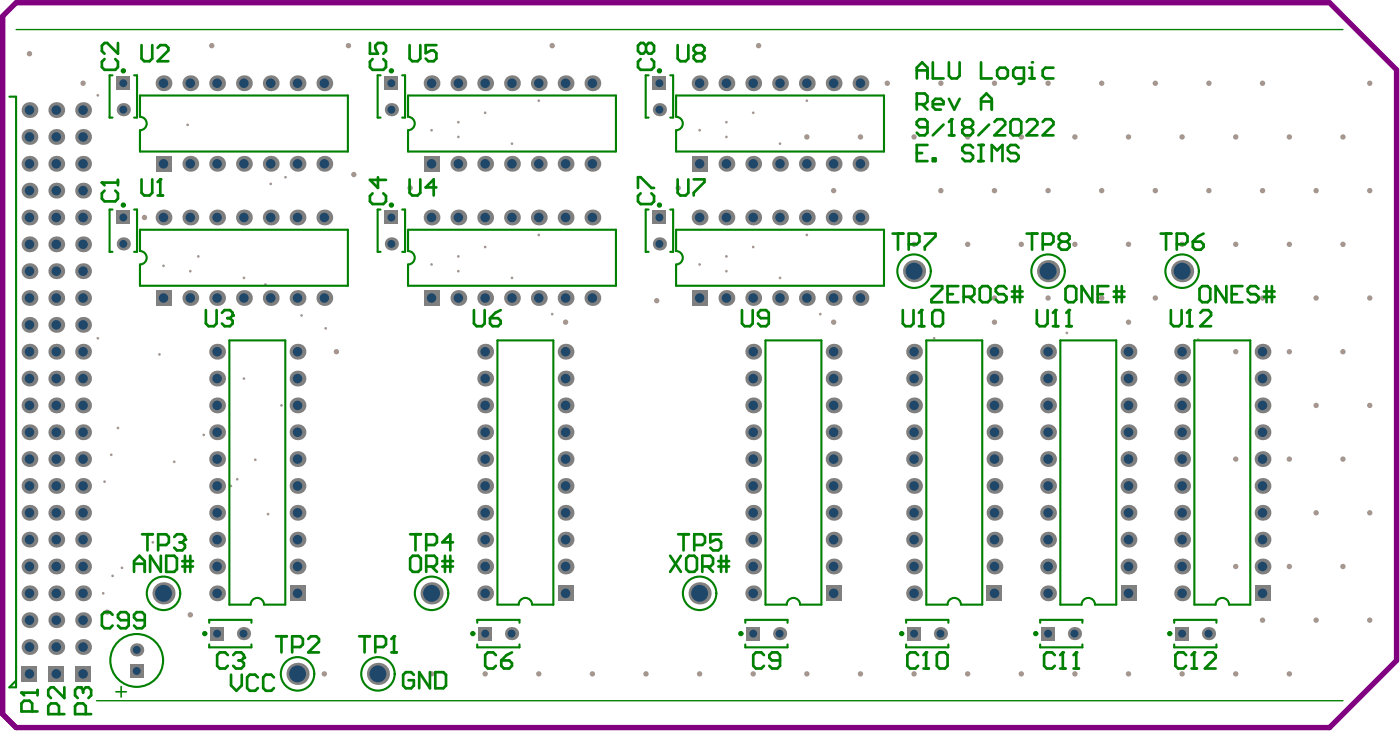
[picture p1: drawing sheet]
<svg xmlns="http://www.w3.org/2000/svg" width="442mm" height="230mm" viewBox="0 0 442 230" stroke-linecap="round" stroke-linejoin="round" font-family="sans-serif">
<path d="M5.1 .9h414.4l21.1 21.1v186.1l-21.1 21.2h-414.4l-4.3-4.2v-220z" fill="none" stroke="#800080" stroke-width="1.7"/>
<g fill="#a6968d">
<circle cx="33.8" cy="192.9" r=".85"/>
<circle cx="60" cy="193.8" r=".85"/>
<circle cx="239.3" cy="14.4" r=".85"/>
<circle cx="174.2" cy="14.4" r=".85"/>
<circle cx="66.8" cy="14.4" r=".85"/>
<circle cx="109.9" cy="14.4" r=".85"/>
<circle cx="9.3" cy="16.9" r=".85"/>
<circle cx="111.6" cy="55" r=".85"/>
<circle cx="207.2" cy="94.8" r=".85"/>
<circle cx="432.1" cy="26.2" r=".85"/>
<circle cx="423.7" cy="43.2" r=".85"/>
<circle cx="432.1" cy="60.1" r=".85"/>
<circle cx="423.7" cy="77" r=".85"/>
<circle cx="432.1" cy="93.9" r=".85"/>
<circle cx="423.7" cy="110.8" r=".85"/>
<circle cx="432.1" cy="127.8" r=".85"/>
<circle cx="423.7" cy="144.7" r=".85"/>
<circle cx="432.1" cy="161.6" r=".85"/>
<circle cx="423.7" cy="178.5" r=".85"/>
<circle cx="432.1" cy="195.4" r=".85"/>
<circle cx="406.8" cy="43.2" r=".85"/>
<circle cx="415.2" cy="60.1" r=".85"/>
<circle cx="406.8" cy="77" r=".85"/>
<circle cx="415.2" cy="93.9" r=".85"/>
<circle cx="406.8" cy="110.8" r=".85"/>
<circle cx="415.2" cy="127.8" r=".85"/>
<circle cx="406.8" cy="144.7" r=".85"/>
<circle cx="415.2" cy="161.6" r=".85"/>
<circle cx="406.8" cy="178.5" r=".85"/>
<circle cx="415.2" cy="195.4" r=".85"/>
<circle cx="406.8" cy="212.4" r=".85"/>
<circle cx="398.3" cy="26.2" r=".85"/>
<circle cx="389.9" cy="43.2" r=".85"/>
<circle cx="398.3" cy="60.1" r=".85"/>
<circle cx="389.9" cy="77" r=".85"/>
<circle cx="398.3" cy="93.9" r=".85"/>
<circle cx="389.9" cy="110.8" r=".85"/>
<circle cx="389.9" cy="144.7" r=".85"/>
<circle cx="389.9" cy="178.5" r=".85"/>
<circle cx="398.3" cy="195.4" r=".85"/>
<circle cx="389.9" cy="212.4" r=".85"/>
<circle cx="381.4" cy="26.2" r=".85"/>
<circle cx="372.9" cy="43.2" r=".85"/>
<circle cx="381.4" cy="60.1" r=".85"/>
<circle cx="372.9" cy="77" r=".85"/>
<circle cx="372.9" cy="212.4" r=".85"/>
<circle cx="364.5" cy="26.2" r=".85"/>
<circle cx="356" cy="43.2" r=".85"/>
<circle cx="364.5" cy="60.1" r=".85"/>
<circle cx="356" cy="77" r=".85"/>
<circle cx="364.5" cy="93.9" r=".85"/>
<circle cx="356" cy="212.4" r=".85"/>
<circle cx="347.6" cy="26.2" r=".85"/>
<circle cx="339.1" cy="43.2" r=".85"/>
<circle cx="347.6" cy="60.1" r=".85"/>
<circle cx="339.1" cy="77" r=".85"/>
<circle cx="347.6" cy="93.9" r=".85"/>
<circle cx="339.1" cy="212.4" r=".85"/>
<circle cx="330.7" cy="26.2" r=".85"/>
<circle cx="322.2" cy="43.2" r=".85"/>
<circle cx="330.7" cy="60.1" r=".85"/>
<circle cx="322.2" cy="77" r=".85"/>
<circle cx="330.7" cy="93.9" r=".85"/>
<circle cx="322.2" cy="212.4" r=".85"/>
<circle cx="313.7" cy="26.2" r=".85"/>
<circle cx="305.3" cy="43.2" r=".85"/>
<circle cx="313.7" cy="60.1" r=".85"/>
<circle cx="305.3" cy="77" r=".85"/>
<circle cx="313.7" cy="93.9" r=".85"/>
<circle cx="305.3" cy="212.4" r=".85"/>
<circle cx="296.8" cy="26.2" r=".85"/>
<circle cx="288.4" cy="43.2" r=".85"/>
<circle cx="296.8" cy="60.1" r=".85"/>
<circle cx="288.4" cy="77" r=".85"/>
<circle cx="288.4" cy="212.4" r=".85"/>
<circle cx="279.9" cy="26.2" r=".85"/>
<circle cx="271.5" cy="43.2" r=".85"/>
<circle cx="271.5" cy="212.4" r=".85"/>
<circle cx="254.5" cy="43.2" r=".85"/>
<circle cx="263" cy="60.1" r=".85"/>
<circle cx="254.5" cy="212.4" r=".85"/>
<circle cx="237.6" cy="212.4" r=".85"/>
<circle cx="220.7" cy="212.4" r=".85"/>
<circle cx="203.8" cy="212.4" r=".85"/>
<circle cx="186.9" cy="212.4" r=".85"/>
<circle cx="170" cy="212.4" r=".85"/>
<circle cx="153.1" cy="212.4" r=".85"/>
<circle cx="136.2" cy="212.4" r=".85"/>
<circle cx="102.3" cy="212.4" r=".85"/>
<circle cx="26.2" cy="26.2" r=".85"/>
<circle cx="294.7" cy="106.6" r=".42"/>
<circle cx="336.6" cy="104.9" r=".42"/>
<circle cx="102.7" cy="103.5" r=".42"/>
<circle cx="378" cy="107" r=".42"/>
<circle cx="35.1" cy="143.3" r=".42"/>
<circle cx="37.2" cy="134.9" r=".42"/>
<circle cx="33" cy="151.8" r=".42"/>
<circle cx="178.4" cy="101.5" r=".85"/>
<circle cx="263" cy="101.5" r=".85"/>
<circle cx="174.2" cy="99" r=".42"/>
<circle cx="258.8" cy="99" r=".42"/>
<circle cx="356" cy="101.5" r=".85"/>
<circle cx="313.7" cy="101.5" r=".85"/>
<circle cx="50.3" cy="111.7" r=".42"/>
<circle cx="106.1" cy="110.8" r=".85"/>
<circle cx="38.5" cy="178.9" r=".42"/>
<circle cx="35.5" cy="181.5" r=".42"/>
<circle cx="32.6" cy="187" r=".42"/>
<circle cx="254.5" cy="31.7" r=".42"/>
<circle cx="170" cy="31.7" r=".42"/>
<circle cx="48.2" cy="170.9" r=".42"/>
<circle cx="45.6" cy="68.5" r=".85"/>
<circle cx="84.6" cy="162" r=".42"/>
<circle cx="83.8" cy="89.7" r=".42"/>
<circle cx="80.5" cy="144.9" r=".42"/>
<circle cx="77" cy="87.6" r=".42"/>
<circle cx="60" cy="85.5" r=".42"/>
<circle cx="51.6" cy="83.8" r=".42"/>
<circle cx="74.8" cy="151" r=".42"/>
<circle cx="72.8" cy="153.1" r=".42"/>
<circle cx="30.9" cy="30" r=".42"/>
<circle cx="30.9" cy="106.6" r=".42"/>
<circle cx="62.6" cy="80.8" r=".42"/>
<circle cx="85.4" cy="58" r=".42"/>
<circle cx="90.1" cy="55.8" r=".42"/>
<circle cx="59.2" cy="39.3" r=".42"/>
<circle cx="95.1" cy="99.4" r=".42"/>
<circle cx="246.1" cy="45.3" r=".42"/>
<circle cx="237.6" cy="35.5" r=".42"/>
<circle cx="161.5" cy="45.3" r=".42"/>
<circle cx="153.1" cy="35.5" r=".42"/>
<circle cx="144.6" cy="38.5" r=".42"/>
<circle cx="229.2" cy="38.5" r=".42"/>
<circle cx="229.2" cy="80.8" r=".42"/>
<circle cx="237.6" cy="77.8" r=".42"/>
<circle cx="153.1" cy="77.8" r=".42"/>
<circle cx="144.6" cy="80.8" r=".42"/>
<circle cx="136.2" cy="83.3" r=".42"/>
<circle cx="214" cy="59.2" r=".85"/>
<circle cx="129.4" cy="59.2" r=".85"/>
<circle cx="136.2" cy="41" r=".42"/>
<circle cx="254.5" cy="74" r=".42"/>
<circle cx="170" cy="74" r=".42"/>
<circle cx="229.2" cy="43.2" r=".42"/>
<circle cx="220.7" cy="41" r=".42"/>
<circle cx="144.6" cy="43.2" r=".42"/>
<circle cx="220.7" cy="83.3" r=".42"/>
<circle cx="144.6" cy="85.5" r=".42"/>
<circle cx="229.2" cy="85.5" r=".42"/>
<circle cx="246.1" cy="87.6" r=".42"/>
<circle cx="161.5" cy="87.6" r=".42"/>
<circle cx="55" cy="145.5" r=".42"/>
<circle cx="64.3" cy="137.1" r=".42"/>
<circle cx="88.8" cy="127.8" r=".42"/>
<circle cx="77" cy="119.3" r=".42"/>
</g>
<g fill="none" stroke="#008000" stroke-width=".67">
<path d="M3 30.5h2.1v186.1h-2.1l2.1-2.1M35.5 23.7h-.9v13.4h.9M42.3 23.7h.9v13.4h-.9M44.2 36.8v-6.7h65.6v17.7h-65.6v-6.8M120.1 23.7h-1v13.4h1M126.9 23.7h.9v13.4h-.9M128.7 36.8v-6.7h65.6v17.7h-65.6v-6.8M204.6 23.7h-.9v13.4h.9M211.4 23.7h1v13.4h-1M213.3 36.8v-6.7h65.6v17.7h-65.6v-6.8M35.5 66h-.9v13.4h.9M42.3 66h.9v13.4h-.9"/>
<path d="M44.2 79.1v-6.7h65.6v17.7h-65.6v-6.8M120.1 66h-1v13.4h1M126.9 66h.9v13.4h-.9M128.7 79.1v-6.7h65.6v17.7h-65.6v-6.8M204.6 66h-.9v13.4h.9M211.4 66h1v13.4h-1M213.3 79.1v-6.7h65.6v17.7h-65.6v-6.8M66 196.3v-1h13.3v1M79.1 190.5h-6.7v-83.2h17.6v83.2h-6.7M150.6 196.3v-1h13.3v1M163.6 190.5h-6.7v-83.2h17.7v83.2h-6.7M235.1 196.3v-1h13.4v1"/>
<path d="M248.2 190.5h-6.7v-83.2h17.6v83.2h-6.7M285.9 196.3v-1h13.3v1M298.9 190.5h-6.7v-83.2h17.7v83.2h-6.7M328.2 196.3v-1h13.3v1M341.2 190.5h-6.7v-83.2h17.7v83.2h-6.7M370.4 196.3v-1h13.4v1M383.5 190.5h-6.7v-83.2h17.6v83.2h-6.7M66 203.1v.9h13.3v-.9M150.6 203.1v.9h13.3v-.9M235.1 203.1v.9h13.4v-.9M285.9 203.1v.9h13.3v-.9M328.2 203.1v.9h13.3v-.9"/>
<path d="M370.4 203.1v.9h13.4v-.9"/>
</g>
<path d="M5.1 9.3h418.6M30.4 220.8h393.3" fill="none" stroke="#008000" stroke-width=".42"/>
<path d="M36.6 218h3.3M38.2 216.3v3.4" fill="none" stroke="#008000" stroke-width=".5"/>
<g fill="none" stroke="#008000" stroke-width=".85">
<path d="M281.6 73.6h3.4M283.3 73.6v5.1M286.7 77h2.5l.9-.8v-1.7l-.9-.9h-2.5v5.1M291.8 73.6h3.3v.9l-3.3 3.3v.9M323.9 73.6h3.4M325.6 73.6v5.1M329 77h2.5l.8-.8v-1.7l-.8-.9h-2.5v5.1M334.9 76.2l-.9-.9v-.8l.9-.9h1.7l.8 .9v.8l-.8 .9M334.9 76.2l-.9 .8v.8l.9 .9h1.7l.8-.9v-.8l-.8-.8M334.9 76.2h1.7M366.2 73.6h3.4M367.9 73.6v5.1"/>
<path d="M371.2 77h2.6l.8-.8v-1.7l-.8-.9h-2.6v5.1M376.3 76.2h2.6l.8 .8v.8l-.8 .9h-1.7l-.9-.9zM379.7 73.6l-1.7 .9-1.7 1.7M293.9 90.2h3.4v.8l-3.4 3.4v.8h3.4M298.9 92.7h1.7M302.3 90.2h-3.4v5h3.4M304 93.5h2.6l.8-.8v-1.7l-.8-.8h-2.6v5M305.7 93.5l1.7 1.7M309.9 90.2h1.7l.9 .8v3.4l-.9 .8h-1.7l-.8-.8v-3.4zM317.5 91l-.8-.8h-1.7l-.8 .8v.9l.8 .8h1.7l.8 .8v.9l-.8 .8h-1.7l-.8-.8M319.2 91.9h3.4M319.2 93.5h3.4"/>
<path d="M320.1 90.2v5M321.8 90.2v5M337 90.2h1.7l.8 .8v3.4l-.8 .8h-1.7l-.8-.8v-3.4zM344.6 90.2v5l-3.4-5v5M346.3 92.7h1.7M349.7 90.2h-3.4v5h3.4M351.4 91.9h3.4M351.4 93.5h3.4M352.2 90.2v5M353.9 90.2v5M379.3 90.2h1.7l.8 .8v3.4l-.8 .8h-1.7l-.9-.8v-3.4zM386.9 90.2v5l-3.4-5v5"/>
<path d="M388.6 92.7h1.7M392 90.2h-3.4v5h3.4M397 91l-.8-.8h-1.7l-.8 .8v.9l.8 .8h1.7l.8 .8v.9l-.8 .8h-1.7l-.8-.8M398.7 91.9h3.4M398.7 93.5h3.4M399.6 90.2v5M401.3 90.2v5M44.8 168.4h3.4M46.5 168.4v5M49.9 171.8h2.5l.9-.9v-1.7l-.9-.8h-2.5v5M55 169.2l.8-.8h1.7l.8 .8v.9M129.4 168.4h3.4"/>
<path d="M130.2 175.1h1.7l.9 .9v3.4l-.9 .8h-1.7l-.8-.8v-3.4zM131.1 168.4v5M134.5 171.8h2.5l.8-.9v-1.7l-.8-.8h-2.5v5M134.5 178.5h2.5l.8-.8v-1.7l-.8-.9h-2.5v5.1M136.2 178.5l1.6 1.7M139.5 178.5h3.4M139.5 176.8h3.4M140.4 175.1v5.1M142.1 175.1v5.1M142.9 170.9h-3.4l2.6-2.5v5M211.4 175.1l3.4 5.1M214 168.4h3.3"/>
<path d="M214.8 175.1l-3.4 5.1M215.6 168.4v5M217.3 175.1h1.7l.9 .9v3.4l-.9 .8h-1.7l-.8-.8v-3.4zM219 171.8h2.6l.8-.9v-1.7l-.8-.8h-2.6v5M221.6 178.5h2.5l.8-.8v-1.7l-.8-.9h-2.5v5.1M223.3 178.5l1.6 1.7M226.6 178.5h3.4M226.6 176.8h3.4M227.5 168.4h-3.4v2.5l1.7-.8h.8l.9 .8v1.7l-.9 .8h-1.7l-.8-.8M227.5 175.1v5.1M229.2 175.1v5.1"/>
</g>
<circle cx="58.3" cy="170.1" r=".42" fill="#008000"/>
<g fill="none" stroke="#008000" stroke-width=".85">
<path d="M369.4 97.7v4.3l.8 .8h1.7l.9-.8v-4.3M375.3 97.7v5.1M374.5 102.8h1.7M42.3 177.7h3.4M50.7 175.1v5.1l-3.3-5.1v5.1M52.4 175.1h2.6l.8 .9v3.4l-.8 .8h-2.6zM56.7 170.9h.8M57.5 170.9l.8 .9v.8l-.8 .8h-1.7l-.8-.8M57.5 176.8h3.4M57.5 178.5h3.4M58.3 170.1l-.8 .8M58.3 175.1v5.1"/>
<path d="M60 175.1v5.1M42.3 180.2v-3.4l1.7-1.7 1.7 1.7v3.4"/>
</g>
<circle cx="375.3" cy="97.7" r=".42" fill="#008000"/>
<path d="M327.1 97.7v4.3l.8 .8h1.7l.9-.8v-4.3M333 97.7v5.1M375.3 97.7l-.8 .9M378.7 98.6l.8-.9h1.7l.9 .9v.8l-3.4 3.4h3.4M332.2 102.8h1.7" fill="none" stroke="#008000" stroke-width=".85"/>
<circle cx="333" cy="97.7" r=".42" fill="#008000"/>
<path d="M333 97.7l-.8 .9M337.2 97.7v5.1M336.4 102.8h1.7" fill="none" stroke="#008000" stroke-width=".85"/>
<circle cx="337.2" cy="97.7" r=".42" fill="#008000"/>
<path d="M284.8 97.7v4.3l.9 .8h1.7l.8-.8v-4.3M290.7 97.7v5.1M337.2 97.7l-.8 .9M289.9 102.8h1.7" fill="none" stroke="#008000" stroke-width=".85"/>
<circle cx="290.7" cy="97.7" r=".42" fill="#008000"/>
<path d="M290.7 97.7l-.8 .9M295 97.7h1.7l.8 .9v3.4l-.8 .8h-1.7l-.9-.8v-3.4zM374.2 206.4l-.8-.8h-1.7l-.9 .8v3.4l.9 .9h1.7l.8-.9M375.9 210.7h1.7M376.7 205.6v5.1" fill="none" stroke="#008000" stroke-width=".85"/>
<circle cx="376.7" cy="205.6" r=".42" fill="#008000"/>
<path d="M332.8 206.4l-.9-.8h-1.7l-.8 .8v3.4l.8 .9h1.7l.9-.9M334.5 210.7h1.7M335.3 205.6v5.1M376.7 205.6l-.8 .8M380.1 206.4l.9-.8h1.7l.8 .8v.9l-3.4 3.4h3.4" fill="none" stroke="#008000" stroke-width=".85"/>
<circle cx="335.3" cy="205.6" r=".42" fill="#008000"/>
<path d="M335.3 205.6l-.8 .8M338.7 210.7h1.7M339.5 205.6v5.1" fill="none" stroke="#008000" stroke-width=".85"/>
<circle cx="339.5" cy="205.6" r=".42" fill="#008000"/>
<path d="M289.6 206.4l-.8-.8h-1.7l-.8 .8v3.4l.8 .9h1.7l.8-.9M291.3 210.7h1.7M292.2 205.6v5.1M339.5 205.6l-.8 .8" fill="none" stroke="#008000" stroke-width=".85"/>
<circle cx="292.2" cy="205.6" r=".42" fill="#008000"/>
<g fill="none" stroke="#008000" stroke-width=".85">
<path d="M129.2 14.2v4.3l.9 .8h1.7l.8-.8v-4.3M137.7 14.2h-3.4v2.6l1.7-.9h.8l.9 .9v1.7l-.9 .8h-1.7l-.8-.8M202.1 18.6l-.8 .9v1.7l.8 .8h3.4l.8-.8v-1.7l-.8-.9M203.8 14.4l-.8-.9h-.9l-.8 .9v1.7l.8 .8h.9l.8-.8M203.8 14.4l.9-.9h.8l.8 .9v1.7l-.8 .8h-.8l-.9-.8M203.8 14.4v1.7M213.8 14.2v4.3l.8 .8h1.7l.9-.8v-4.3M219.7 16.8l-.8 .8v.9l.8 .8h1.7l.8-.8v-.9l-.8-.8M219.7 16.8l-.8-.9v-.8l.8-.9h1.7l.8 .9v.8l-.8 .9M219.7 16.8h1.7M129.2 56.5v4.3l.9 .8h1.7l.8-.8v-4.3M137.7 59.1h-3.4l2.5-2.6v5.1"/>
<path d="M201.3 59.2v-3.4h.8l3.4 3.4h.8M213.8 56.5v4.3l.8 .8h1.7l.9-.8v-4.3M218.9 56.5h3.3v.9l-3.3 3.4v.8M202.1 60.9l-.8 .9v1.7l.8 .8h3.4l.8-.8v-1.7l-.8-.9M64.9 97.7v4.3l.9 .8h1.7l.8-.8v-4.3M70 98.6l.9-.9h1.7l.8 .9v.8M149.5 97.7v4.3l.9 .8h1.7l.8-.8v-4.3M158 97.7l-1.7 .9-1.7 1.7M234.1 97.7v4.3l.8 .8h1.7l.9-.8v-4.3M154.6 100.3h2.5l.9 .8v.9l-.9 .8h-1.7l-.8-.8zM242.5 100.3h-2.5l-.8-.9v-.8l.8-.9h1.7l.8 .9v3.4l-.8 .8h-1.7l-.8-.8M241 206.4l-.8-.8h-1.7l-.9 .8v3.4l.9 .9h1.7l.8-.9"/>
<path d="M246.1 208.1h-2.5l-.9-.8v-.9l.9-.8h1.6l.9 .8v3.4l-.9 .9h-1.6l-.9-.9M292.2 205.6l-.9 .8M296.4 205.6h1.7l.8 .8v3.4l-.8 .9h-1.7l-.8-.9v-3.4z"/>
</g>
<circle cx="73.4" cy="99.4" r=".42" fill="#008000"/>
<path d="M44.7 14.2v4.3l.8 .8h1.7l.8-.8v-4.3M49.7 15.1l.9-.9h1.7l.8 .9v.8l-3.4 3.4h3.4M44.7 56.5v4.3l.8 .8h1.7l.8-.8v-4.3M50.6 56.5v5.1M49.7 61.6h1.7M73.4 99.4l-.8 .9M71.7 100.3h.9M72.6 100.3l.8 .8v.9l-.8 .8h-1.7l-.9-.8" fill="none" stroke="#008000" stroke-width=".85"/>
<circle cx="50.6" cy="56.5" r=".42" fill="#008000"/>
<g fill="none" stroke="#008000" stroke-width=".85">
<path d="M50.6 56.5l-.9 .9M72.9 212.6v3.4l1.7 1.7 1.7-1.7v-3.4M81.3 213.5l-.8-.9h-1.7l-.8 .9v3.3l.8 .9h1.7l.8-.9M86.4 213.5l-.8-.9h-1.7l-.9 .9v3.3l.9 .9h1.7l.8-.9M87.1 200.5h3.4M88.8 200.5v5.1M92.2 203.9h2.5l.9-.8v-1.7l-.9-.9h-2.5v5.1M97.3 201.4l.8-.9h1.7l.8 .9v.8l-3.3 3.4h3.3M113.3 200.5h3.4M115 200.5v5.1M118.4 203.9h2.5l.9-.8v-1.7l-.9-.9h-2.5v5.1M123.5 205.6h1.7"/>
<path d="M124.3 200.5v5.1"/>
</g>
<circle cx="124.3" cy="200.5" r=".42" fill="#008000"/>
<path d="M25.4 216.6h-.9l-.8 .8v1.7l.8 .9M124.3 200.5l-.8 .9M130.6 212.7l-.9-.9h-1.7l-.8 .9v3.4l.8 .8h1.7l.9-.8v-1.7h-1.7M135.6 211.8v5.1l-3.3-5.1v5.1M137.3 211.8h2.6l.8 .9v3.4l-.8 .8h-2.6zM27.1 225.1v-2.6l-.9-.8h-1.7l-.8 .8v2.6h5.1" fill="none" stroke="#008000" stroke-width=".85"/>
<circle cx="25.4" cy="216.6" r=".42" fill="#008000"/>
<g fill="none" stroke="#008000" stroke-width=".85">
<path d="M116.7 13.5v3.4h2.5l-.8-1.7v-.8l.8-.9h1.7l.9 .9v1.7l-.9 .8M117.5 18.6l-.8 .9v1.7l.8 .8h3.4l.9-.8v-1.7l-.9-.9M119.2 55.8v3.4l-2.5-2.5h5.1M117.5 60.9l-.8 .9v1.7l.8 .8h3.4l.9-.8v-1.7l-.9-.9M35.5 193.8l-.8-.9h-1.7l-.9 .9v3.3l.9 .9h1.7l.8-.9M40.6 195.4h-2.5l-.9-.8v-.8l.9-.9h1.6l.9 .9v3.3l-.9 .9h-1.6l-.9-.9M45.7 195.4h-2.6l-.8-.8v-.8l.8-.9h1.7l.9 .9v3.3l-.9 .9h-1.7l-.8-.9M20.3 216.6v3.4l-3.4-3.4h-.8l-.9 .8v1.7l.9 .9M25.4 216.6l.8 .8M26.2 217.4v.9M26.2 217.4l.9-.8h.8l.9 .8v1.7l-.9 .9M71.9 206.4l-.9-.8h-1.7l-.8 .8v3.4l.8 .9h1.7l.9-.9"/>
<path d="M73.6 206.4l.8-.8h1.7l.9 .8v.9M156.4 206.4l-.8-.8h-1.7l-.8 .8v3.4l.8 .9h1.7l.8-.9M158.1 208.1h2.6l.8 .9v.8l-.8 .9h-1.7l-.9-.9zM161.5 205.6l-1.7 .8-1.7 1.7M18.6 225.1v-2.6l-.8-.8h-1.7l-.9 .8v2.6h5.1"/>
</g>
<circle cx="77" cy="207.3" r=".42" fill="#008000"/>
<path d="M33 18.6l-.9 .9v1.7l.9 .8h3.4l.8-.8v-1.7l-.8-.9M37.2 13.5v3.4l-3.4-3.4h-.8l-.9 .9v1.7l.9 .8M32.1 57.5h5.1M37.2 56.7v1.7M33 60.1l-.9 .8v1.7l.9 .9h3.4l.8-.9v-1.7l-.8-.8M75.3 208.1h.8M76.1 208.1l.9 .9v.8l-.9 .9h-1.7l-.8-.9M77 207.3l-.9 .8" fill="none" stroke="#008000" stroke-width=".85"/>
<circle cx="32.1" cy="57.5" r=".42" fill="#008000"/>
<path d="M32.1 57.5l.9 .9M6.8 218.3h5M11.8 217.4v1.7M10.1 224.2v-2.5l-.8-.9h-1.7l-.8 .9v2.5h5" fill="none" stroke="#008000" stroke-width=".85"/>
<circle cx="6.8" cy="218.3" r=".42" fill="#008000"/>
<path d="M294.3 19.6v5.1h3.4M299.4 19.6v4.3l.8 .8h1.7l.8-.8v-4.3M309.5 19.6v5.1h3.4M289.2 24.7v-3.4l1.7-1.7 1.7 1.7v3.4M289.2 22.2h3.4M315.4 21.3h1.7l.9 .9v1.7l-.9 .8h-1.7l-.8-.8v-1.7zM323 24.7h-2.5l-.8-.8v-1.7l.8-.9h2.5v4.3l-.8 .8h-.9M324.7 24.7h1.7M324.7 21.3h.9v3.4M6.8 218.3l.8 .8" fill="none" stroke="#008000" stroke-width=".85"/>
<circle cx="325.6" cy="19.6" r=".42" fill="#008000"/>
<path d="M289.2 32.8h2.6l.8-.8v-1.7l-.8-.8h-2.6v5M290.9 32.8l1.7 1.7M294.3 32.8h3.4v-.8l-.9-.9h-1.7l-.8 .9v1.7l.8 .8h1.7M297.7 39.3l-3.4 3.4M299.4 31.1l1.7 3.4 1.6-3.4M300.2 37.6v5.1M309.5 34.5v-3.4l1.7-1.6 1.7 1.6v3.4M309.5 32h3.4M332.3 21.3h-2.5l-.8 .9v1.7l.8 .8h2.5M292.6 40.1h-2.5l-.9-.8v-.9l.9-.8h1.7l.8 .8v3.4l-.8 .9h-1.7l-.9-.9M299.4 42.7h1.7" fill="none" stroke="#008000" stroke-width=".85"/>
<circle cx="300.2" cy="37.6" r=".42" fill="#008000"/>
<g fill="none" stroke="#008000" stroke-width=".85">
<path d="M300.2 37.6l-.8 .8M312 39.3l-3.3 3.4M313.7 38.4l.9-.8h1.7l.8 .8v.9l-3.4 3.4h3.4M319.7 37.6h1.6l.9 .8v3.4l-.9 .9h-1.6l-.9-.9v-3.4zM323.9 38.4l.8-.8h1.7l.9 .8v.9l-3.4 3.4h3.4M329 38.4l.8-.8h1.7l.8 .8v.9l-3.3 3.4h3.3M289.2 48.2h1.7M292.6 45.7h-3.4v5.1h3.4M294.3 49.9h.8v.9h-.8zM304.4 40.1l-.8-.8v-.9l.8-.8h1.7l.9 .8v.9l-.9 .8M304.4 40.1l-.8 .9v.8l.8 .9h1.7l.9-.9v-.8l-.9-.9M304.4 40.1h1.7"/>
<path d="M307 46.5l-.9-.8h-1.7l-.8 .8v.9l.8 .8h1.7l.9 .9v.8l-.9 .9h-1.7l-.8-.9M308.7 45.7h1.7M308.7 50.8h1.7M309.5 45.7v5.1M312.9 50.8v-5.1l1.7 1.7 1.7-1.7v5.1M321.3 46.5l-.8-.8h-1.7l-.8 .8v.9l.8 .8h1.7l.8 .9v.8l-.8 .9h-1.7l-.8-.9"/>
</g>
<g fill="none" stroke="#008000" stroke-width=".67">
<path d="M44.2 36.8a2.12 2.12 0 0 1 2.1 2.1 2.12 2.12 0 0 1-2.1 2.1M128.7 36.8a2.12 2.12 0 0 1 2.1 2.1 2.12 2.12 0 0 1-2.1 2.1M213.3 36.8a2.12 2.12 0 0 1 2.1 2.1 2.12 2.12 0 0 1-2.1 2.1M44.2 79.1a2.12 2.12 0 0 1 2.1 2.1 2.12 2.12 0 0 1-2.1 2.1M128.7 79.1a2.12 2.12 0 0 1 2.1 2.1 2.12 2.12 0 0 1-2.1 2.1M213.3 79.1a2.12 2.12 0 0 1 2.1 2.1 2.12 2.12 0 0 1-2.1 2.1M79.1 190.5a2.11 2.11 0 0 1 2.1-2.1 2.11 2.11 0 0 1 2.1 2.1M163.6 190.5a2.11 2.11 0 0 1 2.2-2.1 2.11 2.11 0 0 1 2.1 2.1M248.2 190.5a2.11 2.11 0 0 1 2.1-2.1 2.11 2.11 0 0 1 2.1 2.1M298.9 190.5a2.11 2.11 0 0 1 2.2-2.1 2.11 2.11 0 0 1 2.1 2.1M341.2 190.5a2.11 2.11 0 0 1 2.1-2.1 2.11 2.11 0 0 1 2.2 2.1M383.5 190.5a2.11 2.11 0 0 1 2.1-2.1 2.11 2.11 0 0 1 2.1 2.1"/>
<circle cx="288.4" cy="85.5" r="5.3"/>
<circle cx="330.7" cy="85.5" r="5.3"/>
<circle cx="372.9" cy="85.5" r="5.3"/>
<circle cx="51.6" cy="187" r="5.3"/>
<circle cx="136.2" cy="187" r="5.3"/>
<circle cx="220.7" cy="187" r="5.3"/>
<circle cx="43.1" cy="208.1" r="8.3"/>
<circle cx="93.9" cy="212.4" r="5.3"/>
<circle cx="119.2" cy="212.4" r="5.3"/>
</g>
<g fill="none" stroke="#008000" stroke-width=".83">
<circle cx="38.9" cy="22.3" r=".42"/>
<circle cx="123.5" cy="22.3" r=".42"/>
<circle cx="208" cy="22.3" r=".42"/>
<circle cx="38.9" cy="64.6" r=".42"/>
<circle cx="123.5" cy="64.6" r=".42"/>
<circle cx="208" cy="64.6" r=".42"/>
<circle cx="64.6" cy="199.7" r=".42"/>
<circle cx="149.2" cy="199.7" r=".42"/>
<circle cx="233.7" cy="199.7" r=".42"/>
<circle cx="284.5" cy="199.7" r=".42"/>
<circle cx="326.7" cy="199.7" r=".42"/>
<circle cx="369" cy="199.7" r=".42"/>
</g>
<path d="M6.8 209.9h5v5h-5z" fill-rule="evenodd" fill="#808080"/>
<circle cx="9.3" cy="212.4" r="1.5" fill="#1f4769"/>
<circle cx="9.3" cy="203.9" r="2.5" fill="#808080"/>
<circle cx="9.3" cy="203.9" r="1.5" fill="#1f4769"/>
<circle cx="9.3" cy="195.4" r="2.5" fill="#808080"/>
<circle cx="9.3" cy="195.4" r="1.5" fill="#1f4769"/>
<circle cx="9.3" cy="187" r="2.5" fill="#808080"/>
<circle cx="9.3" cy="187" r="1.5" fill="#1f4769"/>
<circle cx="9.3" cy="178.5" r="2.5" fill="#808080"/>
<circle cx="9.3" cy="178.5" r="1.5" fill="#1f4769"/>
<circle cx="9.3" cy="170.1" r="2.5" fill="#808080"/>
<circle cx="9.3" cy="170.1" r="1.5" fill="#1f4769"/>
<path d="M15.3 209.9h5v5h-5z" fill-rule="evenodd" fill="#808080"/>
<circle cx="17.8" cy="212.4" r="1.5" fill="#1f4769"/>
<circle cx="17.8" cy="203.9" r="2.5" fill="#808080"/>
<circle cx="17.8" cy="203.9" r="1.5" fill="#1f4769"/>
<circle cx="17.8" cy="195.4" r="2.5" fill="#808080"/>
<circle cx="17.8" cy="195.4" r="1.5" fill="#1f4769"/>
<circle cx="17.8" cy="187" r="2.5" fill="#808080"/>
<circle cx="17.8" cy="187" r="1.5" fill="#1f4769"/>
<circle cx="17.8" cy="178.5" r="2.5" fill="#808080"/>
<circle cx="17.8" cy="178.5" r="1.5" fill="#1f4769"/>
<circle cx="17.8" cy="170.1" r="2.5" fill="#808080"/>
<circle cx="17.8" cy="170.1" r="1.5" fill="#1f4769"/>
<circle cx="17.8" cy="161.6" r="2.5" fill="#808080"/>
<circle cx="17.8" cy="161.6" r="1.5" fill="#1f4769"/>
<circle cx="26.2" cy="203.9" r="2.5" fill="#808080"/>
<circle cx="26.2" cy="203.9" r="1.5" fill="#1f4769"/>
<circle cx="26.2" cy="187" r="2.5" fill="#808080"/>
<circle cx="26.2" cy="187" r="1.5" fill="#1f4769"/>
<circle cx="26.2" cy="195.4" r="2.5" fill="#808080"/>
<circle cx="26.2" cy="195.4" r="1.5" fill="#1f4769"/>
<path d="M23.7 209.9h5v5h-5z" fill-rule="evenodd" fill="#808080"/>
<circle cx="26.2" cy="212.4" r="1.5" fill="#1f4769"/>
<circle cx="26.2" cy="178.5" r="2.5" fill="#808080"/>
<circle cx="26.2" cy="178.5" r="1.5" fill="#1f4769"/>
<circle cx="26.2" cy="170.1" r="2.5" fill="#808080"/>
<circle cx="26.2" cy="170.1" r="1.5" fill="#1f4769"/>
<path d="M41 209.4h4.2v4.1h-4.2z" fill-rule="evenodd" fill="#808080"/>
<circle cx="43.1" cy="211.5" r="1.25" fill="#1f4769"/>
<circle cx="43.1" cy="204.8" r="2.08" fill="#808080"/>
<circle cx="43.1" cy="204.8" r="1.25" fill="#1f4769"/>
<circle cx="51.6" cy="187" r="3.5" fill="#808080"/>
<circle cx="51.6" cy="187" r="2.67" fill="#1f4769"/>
<path d="M66.4 197.6h4.2v4.2h-4.2z" fill-rule="evenodd" fill="#808080"/>
<circle cx="68.5" cy="199.7" r="1.25" fill="#1f4769"/>
<circle cx="68.5" cy="187" r="2.5" fill="#808080"/>
<circle cx="68.5" cy="187" r="1.5" fill="#1f4769"/>
<circle cx="68.5" cy="178.5" r="2.5" fill="#808080"/>
<circle cx="68.5" cy="178.5" r="1.5" fill="#1f4769"/>
<circle cx="9.3" cy="161.6" r="2.5" fill="#808080"/>
<circle cx="9.3" cy="161.6" r="1.5" fill="#1f4769"/>
<circle cx="9.3" cy="153.1" r="2.5" fill="#808080"/>
<circle cx="9.3" cy="153.1" r="1.5" fill="#1f4769"/>
<circle cx="9.3" cy="144.7" r="2.5" fill="#808080"/>
<circle cx="9.3" cy="144.7" r="1.5" fill="#1f4769"/>
<circle cx="9.3" cy="136.2" r="2.5" fill="#808080"/>
<circle cx="9.3" cy="136.2" r="1.5" fill="#1f4769"/>
<circle cx="9.3" cy="127.8" r="2.5" fill="#808080"/>
<circle cx="9.3" cy="127.8" r="1.5" fill="#1f4769"/>
<circle cx="9.3" cy="102.4" r="2.5" fill="#808080"/>
<circle cx="9.3" cy="102.4" r="1.5" fill="#1f4769"/>
<circle cx="9.3" cy="119.3" r="2.5" fill="#808080"/>
<circle cx="9.3" cy="119.3" r="1.5" fill="#1f4769"/>
<circle cx="9.3" cy="110.8" r="2.5" fill="#808080"/>
<circle cx="9.3" cy="110.8" r="1.5" fill="#1f4769"/>
<circle cx="17.8" cy="153.1" r="2.5" fill="#808080"/>
<circle cx="17.8" cy="153.1" r="1.5" fill="#1f4769"/>
<circle cx="17.8" cy="144.7" r="2.5" fill="#808080"/>
<circle cx="17.8" cy="144.7" r="1.5" fill="#1f4769"/>
<circle cx="17.8" cy="136.2" r="2.5" fill="#808080"/>
<circle cx="17.8" cy="136.2" r="1.5" fill="#1f4769"/>
<circle cx="17.8" cy="110.8" r="2.5" fill="#808080"/>
<circle cx="17.8" cy="110.8" r="1.5" fill="#1f4769"/>
<circle cx="17.8" cy="119.3" r="2.5" fill="#808080"/>
<circle cx="17.8" cy="119.3" r="1.5" fill="#1f4769"/>
<circle cx="17.8" cy="102.4" r="2.5" fill="#808080"/>
<circle cx="17.8" cy="102.4" r="1.5" fill="#1f4769"/>
<circle cx="17.8" cy="127.8" r="2.5" fill="#808080"/>
<circle cx="17.8" cy="127.8" r="1.5" fill="#1f4769"/>
<circle cx="26.2" cy="161.6" r="2.5" fill="#808080"/>
<circle cx="26.2" cy="161.6" r="1.5" fill="#1f4769"/>
<circle cx="26.2" cy="153.1" r="2.5" fill="#808080"/>
<circle cx="26.2" cy="153.1" r="1.5" fill="#1f4769"/>
<circle cx="26.2" cy="144.7" r="2.5" fill="#808080"/>
<circle cx="26.2" cy="144.7" r="1.5" fill="#1f4769"/>
<circle cx="26.2" cy="136.2" r="2.5" fill="#808080"/>
<circle cx="26.2" cy="136.2" r="1.5" fill="#1f4769"/>
<circle cx="26.2" cy="127.8" r="2.5" fill="#808080"/>
<circle cx="26.2" cy="127.8" r="1.5" fill="#1f4769"/>
<circle cx="26.2" cy="102.4" r="2.5" fill="#808080"/>
<circle cx="26.2" cy="102.4" r="1.5" fill="#1f4769"/>
<circle cx="26.2" cy="119.3" r="2.5" fill="#808080"/>
<circle cx="26.2" cy="119.3" r="1.5" fill="#1f4769"/>
<circle cx="26.2" cy="110.8" r="2.5" fill="#808080"/>
<circle cx="26.2" cy="110.8" r="1.5" fill="#1f4769"/>
<circle cx="68.5" cy="127.8" r="2.5" fill="#808080"/>
<circle cx="68.5" cy="127.8" r="1.5" fill="#1f4769"/>
<circle cx="68.5" cy="170.1" r="2.5" fill="#808080"/>
<circle cx="68.5" cy="170.1" r="1.5" fill="#1f4769"/>
<circle cx="68.5" cy="161.6" r="2.5" fill="#808080"/>
<circle cx="68.5" cy="161.6" r="1.5" fill="#1f4769"/>
<circle cx="68.5" cy="153.1" r="2.5" fill="#808080"/>
<circle cx="68.5" cy="153.1" r="1.5" fill="#1f4769"/>
<circle cx="76.8" cy="199.7" r="2.08" fill="#808080"/>
<circle cx="76.8" cy="199.7" r="1.25" fill="#1f4769"/>
<circle cx="93.9" cy="170.1" r="2.5" fill="#808080"/>
<circle cx="93.9" cy="170.1" r="1.5" fill="#1f4769"/>
<circle cx="93.9" cy="178.5" r="2.5" fill="#808080"/>
<circle cx="93.9" cy="178.5" r="1.5" fill="#1f4769"/>
<path d="M91.4 184.5h5v5h-5z" fill-rule="evenodd" fill="#808080"/>
<circle cx="93.9" cy="187" r="1.5" fill="#1f4769"/>
<circle cx="93.9" cy="212.4" r="3.5" fill="#808080"/>
<circle cx="93.9" cy="212.4" r="2.67" fill="#1f4769"/>
<circle cx="93.9" cy="161.6" r="2.5" fill="#808080"/>
<circle cx="93.9" cy="161.6" r="1.5" fill="#1f4769"/>
<circle cx="93.9" cy="153.1" r="2.5" fill="#808080"/>
<circle cx="93.9" cy="153.1" r="1.5" fill="#1f4769"/>
<circle cx="119.2" cy="212.4" r="3.5" fill="#808080"/>
<circle cx="119.2" cy="212.4" r="2.67" fill="#1f4769"/>
<circle cx="136.2" cy="187" r="3.5" fill="#808080"/>
<circle cx="136.2" cy="187" r="2.67" fill="#1f4769"/>
<path d="M151 197.6h4.1v4.2h-4.1z" fill-rule="evenodd" fill="#808080"/>
<circle cx="153.1" cy="199.7" r="1.25" fill="#1f4769"/>
<circle cx="153.1" cy="187" r="2.5" fill="#808080"/>
<circle cx="153.1" cy="187" r="1.5" fill="#1f4769"/>
<circle cx="153.1" cy="170.1" r="2.5" fill="#808080"/>
<circle cx="153.1" cy="170.1" r="1.5" fill="#1f4769"/>
<circle cx="153.1" cy="178.5" r="2.5" fill="#808080"/>
<circle cx="153.1" cy="178.5" r="1.5" fill="#1f4769"/>
<circle cx="153.1" cy="161.6" r="2.5" fill="#808080"/>
<circle cx="153.1" cy="161.6" r="1.5" fill="#1f4769"/>
<circle cx="161.4" cy="199.7" r="2.08" fill="#808080"/>
<circle cx="161.4" cy="199.7" r="1.25" fill="#1f4769"/>
<circle cx="178.4" cy="178.5" r="2.5" fill="#808080"/>
<circle cx="178.4" cy="178.5" r="1.5" fill="#1f4769"/>
<circle cx="178.4" cy="170.1" r="2.5" fill="#808080"/>
<circle cx="178.4" cy="170.1" r="1.5" fill="#1f4769"/>
<path d="M175.9 184.5h5v5h-5z" fill-rule="evenodd" fill="#808080"/>
<circle cx="178.4" cy="187" r="1.5" fill="#1f4769"/>
<circle cx="178.4" cy="161.6" r="2.5" fill="#808080"/>
<circle cx="178.4" cy="161.6" r="1.5" fill="#1f4769"/>
<circle cx="220.7" cy="187" r="3.5" fill="#808080"/>
<circle cx="220.7" cy="187" r="2.67" fill="#1f4769"/>
<circle cx="68.5" cy="144.7" r="2.5" fill="#808080"/>
<circle cx="68.5" cy="144.7" r="1.5" fill="#1f4769"/>
<circle cx="68.5" cy="136.2" r="2.5" fill="#808080"/>
<circle cx="68.5" cy="136.2" r="1.5" fill="#1f4769"/>
<circle cx="68.5" cy="119.3" r="2.5" fill="#808080"/>
<circle cx="68.5" cy="119.3" r="1.5" fill="#1f4769"/>
<circle cx="68.5" cy="110.8" r="2.5" fill="#808080"/>
<circle cx="68.5" cy="110.8" r="1.5" fill="#1f4769"/>
<circle cx="93.9" cy="144.7" r="2.5" fill="#808080"/>
<circle cx="93.9" cy="144.7" r="1.5" fill="#1f4769"/>
<circle cx="93.9" cy="136.2" r="2.5" fill="#808080"/>
<circle cx="93.9" cy="136.2" r="1.5" fill="#1f4769"/>
<circle cx="93.9" cy="127.8" r="2.5" fill="#808080"/>
<circle cx="93.9" cy="127.8" r="1.5" fill="#1f4769"/>
<circle cx="93.9" cy="119.3" r="2.5" fill="#808080"/>
<circle cx="93.9" cy="119.3" r="1.5" fill="#1f4769"/>
<circle cx="93.9" cy="110.8" r="2.5" fill="#808080"/>
<circle cx="93.9" cy="110.8" r="1.5" fill="#1f4769"/>
<circle cx="153.1" cy="153.1" r="2.5" fill="#808080"/>
<circle cx="153.1" cy="153.1" r="1.5" fill="#1f4769"/>
<circle cx="153.1" cy="144.7" r="2.5" fill="#808080"/>
<circle cx="153.1" cy="144.7" r="1.5" fill="#1f4769"/>
<circle cx="153.1" cy="136.2" r="2.5" fill="#808080"/>
<circle cx="153.1" cy="136.2" r="1.5" fill="#1f4769"/>
<circle cx="153.1" cy="127.8" r="2.5" fill="#808080"/>
<circle cx="153.1" cy="127.8" r="1.5" fill="#1f4769"/>
<circle cx="153.1" cy="119.3" r="2.5" fill="#808080"/>
<circle cx="153.1" cy="119.3" r="1.5" fill="#1f4769"/>
<circle cx="153.1" cy="110.8" r="2.5" fill="#808080"/>
<circle cx="153.1" cy="110.8" r="1.5" fill="#1f4769"/>
<circle cx="178.4" cy="153.1" r="2.5" fill="#808080"/>
<circle cx="178.4" cy="153.1" r="1.5" fill="#1f4769"/>
<circle cx="178.4" cy="144.7" r="2.5" fill="#808080"/>
<circle cx="178.4" cy="144.7" r="1.5" fill="#1f4769"/>
<circle cx="178.4" cy="136.2" r="2.5" fill="#808080"/>
<circle cx="178.4" cy="136.2" r="1.5" fill="#1f4769"/>
<circle cx="178.4" cy="127.8" r="2.5" fill="#808080"/>
<circle cx="178.4" cy="127.8" r="1.5" fill="#1f4769"/>
<circle cx="178.4" cy="119.3" r="2.5" fill="#808080"/>
<circle cx="178.4" cy="119.3" r="1.5" fill="#1f4769"/>
<circle cx="178.4" cy="110.8" r="2.5" fill="#808080"/>
<circle cx="178.4" cy="110.8" r="1.5" fill="#1f4769"/>
<circle cx="9.3" cy="93.9" r="2.5" fill="#808080"/>
<circle cx="9.3" cy="93.9" r="1.5" fill="#1f4769"/>
<circle cx="9.3" cy="85.5" r="2.5" fill="#808080"/>
<circle cx="9.3" cy="85.5" r="1.5" fill="#1f4769"/>
<circle cx="9.3" cy="77" r="2.5" fill="#808080"/>
<circle cx="9.3" cy="77" r="1.5" fill="#1f4769"/>
<circle cx="9.3" cy="68.5" r="2.5" fill="#808080"/>
<circle cx="9.3" cy="68.5" r="1.5" fill="#1f4769"/>
<circle cx="9.3" cy="60.1" r="2.5" fill="#808080"/>
<circle cx="9.3" cy="60.1" r="1.5" fill="#1f4769"/>
<circle cx="17.8" cy="93.9" r="2.5" fill="#808080"/>
<circle cx="17.8" cy="93.9" r="1.5" fill="#1f4769"/>
<circle cx="17.8" cy="85.5" r="2.5" fill="#808080"/>
<circle cx="17.8" cy="85.5" r="1.5" fill="#1f4769"/>
<circle cx="17.8" cy="77" r="2.5" fill="#808080"/>
<circle cx="17.8" cy="77" r="1.5" fill="#1f4769"/>
<circle cx="17.8" cy="68.5" r="2.5" fill="#808080"/>
<circle cx="17.8" cy="68.5" r="1.5" fill="#1f4769"/>
<circle cx="17.8" cy="60.1" r="2.5" fill="#808080"/>
<circle cx="17.8" cy="60.1" r="1.5" fill="#1f4769"/>
<circle cx="26.2" cy="93.9" r="2.5" fill="#808080"/>
<circle cx="26.2" cy="93.9" r="1.5" fill="#1f4769"/>
<circle cx="26.2" cy="85.5" r="2.5" fill="#808080"/>
<circle cx="26.2" cy="85.5" r="1.5" fill="#1f4769"/>
<circle cx="26.2" cy="77" r="2.5" fill="#808080"/>
<circle cx="26.2" cy="77" r="1.5" fill="#1f4769"/>
<circle cx="26.2" cy="68.5" r="2.5" fill="#808080"/>
<circle cx="26.2" cy="68.5" r="1.5" fill="#1f4769"/>
<circle cx="38.9" cy="76.9" r="2.08" fill="#808080"/>
<circle cx="38.9" cy="76.9" r="1.25" fill="#1f4769"/>
<path d="M36.8 66.5h4.2v4.1h-4.2z" fill-rule="evenodd" fill="#808080"/>
<circle cx="38.9" cy="68.5" r="1.25" fill="#1f4769"/>
<path d="M49.1 91.4h5v5h-5z" fill-rule="evenodd" fill="#808080"/>
<circle cx="51.6" cy="93.9" r="1.5" fill="#1f4769"/>
<circle cx="51.6" cy="68.5" r="2.5" fill="#808080"/>
<circle cx="51.6" cy="68.5" r="1.5" fill="#1f4769"/>
<circle cx="60" cy="93.9" r="2.5" fill="#808080"/>
<circle cx="60" cy="93.9" r="1.5" fill="#1f4769"/>
<circle cx="60" cy="68.5" r="2.5" fill="#808080"/>
<circle cx="60" cy="68.5" r="1.5" fill="#1f4769"/>
<circle cx="68.5" cy="93.9" r="2.5" fill="#808080"/>
<circle cx="68.5" cy="93.9" r="1.5" fill="#1f4769"/>
<circle cx="68.5" cy="68.5" r="2.5" fill="#808080"/>
<circle cx="68.5" cy="68.5" r="1.5" fill="#1f4769"/>
<circle cx="77" cy="93.9" r="2.5" fill="#808080"/>
<circle cx="77" cy="93.9" r="1.5" fill="#1f4769"/>
<circle cx="77" cy="68.5" r="2.5" fill="#808080"/>
<circle cx="77" cy="68.5" r="1.5" fill="#1f4769"/>
<circle cx="85.4" cy="93.9" r="2.5" fill="#808080"/>
<circle cx="85.4" cy="93.9" r="1.5" fill="#1f4769"/>
<circle cx="85.4" cy="68.5" r="2.5" fill="#808080"/>
<circle cx="85.4" cy="68.5" r="1.5" fill="#1f4769"/>
<circle cx="9.3" cy="51.6" r="2.5" fill="#808080"/>
<circle cx="9.3" cy="51.6" r="1.5" fill="#1f4769"/>
<circle cx="9.3" cy="34.7" r="2.5" fill="#808080"/>
<circle cx="9.3" cy="34.7" r="1.5" fill="#1f4769"/>
<circle cx="9.3" cy="43.2" r="2.5" fill="#808080"/>
<circle cx="9.3" cy="43.2" r="1.5" fill="#1f4769"/>
<circle cx="17.8" cy="51.6" r="2.5" fill="#808080"/>
<circle cx="17.8" cy="51.6" r="1.5" fill="#1f4769"/>
<circle cx="17.8" cy="34.7" r="2.5" fill="#808080"/>
<circle cx="17.8" cy="34.7" r="1.5" fill="#1f4769"/>
<circle cx="17.8" cy="43.2" r="2.5" fill="#808080"/>
<circle cx="17.8" cy="43.2" r="1.5" fill="#1f4769"/>
<circle cx="26.2" cy="60.1" r="2.5" fill="#808080"/>
<circle cx="26.2" cy="60.1" r="1.5" fill="#1f4769"/>
<circle cx="26.2" cy="51.6" r="2.5" fill="#808080"/>
<circle cx="26.2" cy="51.6" r="1.5" fill="#1f4769"/>
<circle cx="26.2" cy="43.2" r="2.5" fill="#808080"/>
<circle cx="26.2" cy="43.2" r="1.5" fill="#1f4769"/>
<circle cx="26.2" cy="34.7" r="2.5" fill="#808080"/>
<circle cx="26.2" cy="34.7" r="1.5" fill="#1f4769"/>
<circle cx="38.9" cy="34.6" r="2.08" fill="#808080"/>
<circle cx="38.9" cy="34.6" r="1.25" fill="#1f4769"/>
<path d="M36.8 24.2h4.2v4.1h-4.2z" fill-rule="evenodd" fill="#808080"/>
<circle cx="38.9" cy="26.2" r="1.25" fill="#1f4769"/>
<path d="M49.1 49.1h5v5h-5z" fill-rule="evenodd" fill="#808080"/>
<circle cx="51.6" cy="51.6" r="1.5" fill="#1f4769"/>
<circle cx="51.6" cy="26.2" r="2.5" fill="#808080"/>
<circle cx="51.6" cy="26.2" r="1.5" fill="#1f4769"/>
<circle cx="60" cy="51.6" r="2.5" fill="#808080"/>
<circle cx="60" cy="51.6" r="1.5" fill="#1f4769"/>
<circle cx="60" cy="26.2" r="2.5" fill="#808080"/>
<circle cx="60" cy="26.2" r="1.5" fill="#1f4769"/>
<circle cx="68.5" cy="51.6" r="2.5" fill="#808080"/>
<circle cx="68.5" cy="51.6" r="1.5" fill="#1f4769"/>
<circle cx="68.5" cy="26.2" r="2.5" fill="#808080"/>
<circle cx="68.5" cy="26.2" r="1.5" fill="#1f4769"/>
<circle cx="77" cy="51.6" r="2.5" fill="#808080"/>
<circle cx="77" cy="51.6" r="1.5" fill="#1f4769"/>
<circle cx="77" cy="26.2" r="2.5" fill="#808080"/>
<circle cx="77" cy="26.2" r="1.5" fill="#1f4769"/>
<circle cx="85.4" cy="51.6" r="2.5" fill="#808080"/>
<circle cx="85.4" cy="51.6" r="1.5" fill="#1f4769"/>
<circle cx="85.4" cy="26.2" r="2.5" fill="#808080"/>
<circle cx="85.4" cy="26.2" r="1.5" fill="#1f4769"/>
<circle cx="93.9" cy="51.6" r="2.5" fill="#808080"/>
<circle cx="93.9" cy="51.6" r="1.5" fill="#1f4769"/>
<circle cx="93.9" cy="26.2" r="2.5" fill="#808080"/>
<circle cx="93.9" cy="26.2" r="1.5" fill="#1f4769"/>
<circle cx="93.9" cy="93.9" r="2.5" fill="#808080"/>
<circle cx="93.9" cy="93.9" r="1.5" fill="#1f4769"/>
<circle cx="93.9" cy="68.5" r="2.5" fill="#808080"/>
<circle cx="93.9" cy="68.5" r="1.5" fill="#1f4769"/>
<circle cx="102.3" cy="93.9" r="2.5" fill="#808080"/>
<circle cx="102.3" cy="93.9" r="1.5" fill="#1f4769"/>
<circle cx="102.3" cy="68.5" r="2.5" fill="#808080"/>
<circle cx="102.3" cy="68.5" r="1.5" fill="#1f4769"/>
<circle cx="123.5" cy="76.9" r="2.08" fill="#808080"/>
<circle cx="123.5" cy="76.9" r="1.25" fill="#1f4769"/>
<path d="M121.4 66.5h4.1v4.1h-4.1z" fill-rule="evenodd" fill="#808080"/>
<circle cx="123.5" cy="68.5" r="1.25" fill="#1f4769"/>
<path d="M133.7 91.4h4.9v5h-4.9z" fill-rule="evenodd" fill="#808080"/>
<circle cx="136.2" cy="93.9" r="1.5" fill="#1f4769"/>
<circle cx="136.2" cy="68.5" r="2.5" fill="#808080"/>
<circle cx="136.2" cy="68.5" r="1.5" fill="#1f4769"/>
<circle cx="144.6" cy="93.9" r="2.5" fill="#808080"/>
<circle cx="144.6" cy="93.9" r="1.5" fill="#1f4769"/>
<circle cx="144.6" cy="68.5" r="2.5" fill="#808080"/>
<circle cx="144.6" cy="68.5" r="1.5" fill="#1f4769"/>
<circle cx="153.1" cy="93.9" r="2.5" fill="#808080"/>
<circle cx="153.1" cy="93.9" r="1.5" fill="#1f4769"/>
<circle cx="153.1" cy="68.5" r="2.5" fill="#808080"/>
<circle cx="153.1" cy="68.5" r="1.5" fill="#1f4769"/>
<circle cx="161.5" cy="93.9" r="2.5" fill="#808080"/>
<circle cx="161.5" cy="93.9" r="1.5" fill="#1f4769"/>
<circle cx="161.5" cy="68.5" r="2.5" fill="#808080"/>
<circle cx="161.5" cy="68.5" r="1.5" fill="#1f4769"/>
<circle cx="170" cy="93.9" r="2.5" fill="#808080"/>
<circle cx="170" cy="93.9" r="1.5" fill="#1f4769"/>
<circle cx="170" cy="68.5" r="2.5" fill="#808080"/>
<circle cx="170" cy="68.5" r="1.5" fill="#1f4769"/>
<circle cx="178.4" cy="93.9" r="2.5" fill="#808080"/>
<circle cx="178.4" cy="93.9" r="1.5" fill="#1f4769"/>
<circle cx="178.4" cy="68.5" r="2.5" fill="#808080"/>
<circle cx="178.4" cy="68.5" r="1.5" fill="#1f4769"/>
<circle cx="186.9" cy="93.9" r="2.5" fill="#808080"/>
<circle cx="186.9" cy="93.9" r="1.5" fill="#1f4769"/>
<circle cx="186.9" cy="68.5" r="2.5" fill="#808080"/>
<circle cx="186.9" cy="68.5" r="1.5" fill="#1f4769"/>
<circle cx="208" cy="76.9" r="2.08" fill="#808080"/>
<circle cx="208" cy="76.9" r="1.25" fill="#1f4769"/>
<path d="M206 66.5h4.1v4.1h-4.1z" fill-rule="evenodd" fill="#808080"/>
<circle cx="208" cy="68.5" r="1.25" fill="#1f4769"/>
<path d="M218.2 91.4h5v5h-5z" fill-rule="evenodd" fill="#808080"/>
<circle cx="220.7" cy="93.9" r="1.5" fill="#1f4769"/>
<circle cx="102.3" cy="51.6" r="2.5" fill="#808080"/>
<circle cx="102.3" cy="51.6" r="1.5" fill="#1f4769"/>
<circle cx="102.3" cy="26.2" r="2.5" fill="#808080"/>
<circle cx="102.3" cy="26.2" r="1.5" fill="#1f4769"/>
<circle cx="123.5" cy="34.6" r="2.08" fill="#808080"/>
<circle cx="123.5" cy="34.6" r="1.25" fill="#1f4769"/>
<path d="M121.4 24.2h4.1v4.1h-4.1z" fill-rule="evenodd" fill="#808080"/>
<circle cx="123.5" cy="26.2" r="1.25" fill="#1f4769"/>
<path d="M133.7 49.1h4.9v5h-4.9z" fill-rule="evenodd" fill="#808080"/>
<circle cx="136.2" cy="51.6" r="1.5" fill="#1f4769"/>
<circle cx="136.2" cy="26.2" r="2.5" fill="#808080"/>
<circle cx="136.2" cy="26.2" r="1.5" fill="#1f4769"/>
<circle cx="144.6" cy="51.6" r="2.5" fill="#808080"/>
<circle cx="144.6" cy="51.6" r="1.5" fill="#1f4769"/>
<circle cx="144.6" cy="26.2" r="2.5" fill="#808080"/>
<circle cx="144.6" cy="26.2" r="1.5" fill="#1f4769"/>
<circle cx="153.1" cy="51.6" r="2.5" fill="#808080"/>
<circle cx="153.1" cy="51.6" r="1.5" fill="#1f4769"/>
<circle cx="153.1" cy="26.2" r="2.5" fill="#808080"/>
<circle cx="153.1" cy="26.2" r="1.5" fill="#1f4769"/>
<circle cx="161.5" cy="51.6" r="2.5" fill="#808080"/>
<circle cx="161.5" cy="51.6" r="1.5" fill="#1f4769"/>
<circle cx="161.5" cy="26.2" r="2.5" fill="#808080"/>
<circle cx="161.5" cy="26.2" r="1.5" fill="#1f4769"/>
<circle cx="170" cy="51.6" r="2.5" fill="#808080"/>
<circle cx="170" cy="51.6" r="1.5" fill="#1f4769"/>
<circle cx="170" cy="26.2" r="2.5" fill="#808080"/>
<circle cx="170" cy="26.2" r="1.5" fill="#1f4769"/>
<circle cx="178.4" cy="51.6" r="2.5" fill="#808080"/>
<circle cx="178.4" cy="51.6" r="1.5" fill="#1f4769"/>
<circle cx="178.4" cy="26.2" r="2.5" fill="#808080"/>
<circle cx="178.4" cy="26.2" r="1.5" fill="#1f4769"/>
<circle cx="186.9" cy="51.6" r="2.5" fill="#808080"/>
<circle cx="186.9" cy="51.6" r="1.5" fill="#1f4769"/>
<circle cx="186.9" cy="26.2" r="2.5" fill="#808080"/>
<circle cx="186.9" cy="26.2" r="1.5" fill="#1f4769"/>
<path d="M206 24.2h4.1v4.1h-4.1z" fill-rule="evenodd" fill="#808080"/>
<circle cx="208" cy="26.2" r="1.25" fill="#1f4769"/>
<circle cx="208" cy="34.6" r="2.08" fill="#808080"/>
<circle cx="208" cy="34.6" r="1.25" fill="#1f4769"/>
<circle cx="220.7" cy="26.2" r="2.5" fill="#808080"/>
<circle cx="220.7" cy="26.2" r="1.5" fill="#1f4769"/>
<path d="M235.6 197.6h4.1v4.2h-4.1z" fill-rule="evenodd" fill="#808080"/>
<circle cx="237.6" cy="199.7" r="1.25" fill="#1f4769"/>
<circle cx="296.7" cy="199.7" r="2.08" fill="#808080"/>
<circle cx="296.7" cy="199.7" r="1.25" fill="#1f4769"/>
<path d="M286.3 197.6h4.2v4.2h-4.2z" fill-rule="evenodd" fill="#808080"/>
<circle cx="288.4" cy="199.7" r="1.25" fill="#1f4769"/>
<circle cx="246" cy="199.7" r="2.08" fill="#808080"/>
<circle cx="246" cy="199.7" r="1.25" fill="#1f4769"/>
<path d="M311.2 184.5h5v5h-5z" fill-rule="evenodd" fill="#808080"/>
<circle cx="313.7" cy="187" r="1.5" fill="#1f4769"/>
<path d="M260.5 184.5h5v5h-5z" fill-rule="evenodd" fill="#808080"/>
<circle cx="263" cy="187" r="1.5" fill="#1f4769"/>
<circle cx="237.6" cy="187" r="2.5" fill="#808080"/>
<circle cx="237.6" cy="187" r="1.5" fill="#1f4769"/>
<circle cx="288.4" cy="187" r="2.5" fill="#808080"/>
<circle cx="288.4" cy="187" r="1.5" fill="#1f4769"/>
<circle cx="313.7" cy="178.5" r="2.5" fill="#808080"/>
<circle cx="313.7" cy="178.5" r="1.5" fill="#1f4769"/>
<circle cx="237.6" cy="178.5" r="2.5" fill="#808080"/>
<circle cx="237.6" cy="178.5" r="1.5" fill="#1f4769"/>
<circle cx="237.6" cy="170.1" r="2.5" fill="#808080"/>
<circle cx="237.6" cy="170.1" r="1.5" fill="#1f4769"/>
<circle cx="237.6" cy="161.6" r="2.5" fill="#808080"/>
<circle cx="237.6" cy="161.6" r="1.5" fill="#1f4769"/>
<circle cx="237.6" cy="136.2" r="2.5" fill="#808080"/>
<circle cx="237.6" cy="136.2" r="1.5" fill="#1f4769"/>
<circle cx="237.6" cy="144.7" r="2.5" fill="#808080"/>
<circle cx="237.6" cy="144.7" r="1.5" fill="#1f4769"/>
<circle cx="237.6" cy="153.1" r="2.5" fill="#808080"/>
<circle cx="237.6" cy="153.1" r="1.5" fill="#1f4769"/>
<circle cx="237.6" cy="127.8" r="2.5" fill="#808080"/>
<circle cx="237.6" cy="127.8" r="1.5" fill="#1f4769"/>
<circle cx="237.6" cy="119.3" r="2.5" fill="#808080"/>
<circle cx="237.6" cy="119.3" r="1.5" fill="#1f4769"/>
<circle cx="263" cy="178.5" r="2.5" fill="#808080"/>
<circle cx="263" cy="178.5" r="1.5" fill="#1f4769"/>
<circle cx="263" cy="170.1" r="2.5" fill="#808080"/>
<circle cx="263" cy="170.1" r="1.5" fill="#1f4769"/>
<circle cx="263" cy="161.6" r="2.5" fill="#808080"/>
<circle cx="263" cy="161.6" r="1.5" fill="#1f4769"/>
<circle cx="263" cy="144.7" r="2.5" fill="#808080"/>
<circle cx="263" cy="144.7" r="1.5" fill="#1f4769"/>
<circle cx="263" cy="127.8" r="2.5" fill="#808080"/>
<circle cx="263" cy="127.8" r="1.5" fill="#1f4769"/>
<circle cx="263" cy="153.1" r="2.5" fill="#808080"/>
<circle cx="263" cy="153.1" r="1.5" fill="#1f4769"/>
<circle cx="263" cy="119.3" r="2.5" fill="#808080"/>
<circle cx="263" cy="119.3" r="1.5" fill="#1f4769"/>
<circle cx="263" cy="136.2" r="2.5" fill="#808080"/>
<circle cx="263" cy="136.2" r="1.5" fill="#1f4769"/>
<circle cx="288.4" cy="178.5" r="2.5" fill="#808080"/>
<circle cx="288.4" cy="178.5" r="1.5" fill="#1f4769"/>
<circle cx="288.4" cy="170.1" r="2.5" fill="#808080"/>
<circle cx="288.4" cy="170.1" r="1.5" fill="#1f4769"/>
<circle cx="288.4" cy="161.6" r="2.5" fill="#808080"/>
<circle cx="288.4" cy="161.6" r="1.5" fill="#1f4769"/>
<circle cx="288.4" cy="144.7" r="2.5" fill="#808080"/>
<circle cx="288.4" cy="144.7" r="1.5" fill="#1f4769"/>
<circle cx="288.4" cy="136.2" r="2.5" fill="#808080"/>
<circle cx="288.4" cy="136.2" r="1.5" fill="#1f4769"/>
<circle cx="288.4" cy="127.8" r="2.5" fill="#808080"/>
<circle cx="288.4" cy="127.8" r="1.5" fill="#1f4769"/>
<circle cx="288.4" cy="119.3" r="2.5" fill="#808080"/>
<circle cx="288.4" cy="119.3" r="1.5" fill="#1f4769"/>
<circle cx="288.4" cy="153.1" r="2.5" fill="#808080"/>
<circle cx="288.4" cy="153.1" r="1.5" fill="#1f4769"/>
<circle cx="313.7" cy="170.1" r="2.5" fill="#808080"/>
<circle cx="313.7" cy="170.1" r="1.5" fill="#1f4769"/>
<circle cx="313.7" cy="161.6" r="2.5" fill="#808080"/>
<circle cx="313.7" cy="161.6" r="1.5" fill="#1f4769"/>
<circle cx="313.7" cy="153.1" r="2.5" fill="#808080"/>
<circle cx="313.7" cy="153.1" r="1.5" fill="#1f4769"/>
<circle cx="313.7" cy="144.7" r="2.5" fill="#808080"/>
<circle cx="313.7" cy="144.7" r="1.5" fill="#1f4769"/>
<circle cx="313.7" cy="136.2" r="2.5" fill="#808080"/>
<circle cx="313.7" cy="136.2" r="1.5" fill="#1f4769"/>
<circle cx="313.7" cy="110.8" r="2.5" fill="#808080"/>
<circle cx="313.7" cy="110.8" r="1.5" fill="#1f4769"/>
<circle cx="313.7" cy="119.3" r="2.5" fill="#808080"/>
<circle cx="313.7" cy="119.3" r="1.5" fill="#1f4769"/>
<circle cx="313.7" cy="127.8" r="2.5" fill="#808080"/>
<circle cx="313.7" cy="127.8" r="1.5" fill="#1f4769"/>
<path d="M328.6 197.6h4.1v4.2h-4.1z" fill-rule="evenodd" fill="#808080"/>
<circle cx="330.7" cy="199.7" r="1.25" fill="#1f4769"/>
<circle cx="330.7" cy="187" r="2.5" fill="#808080"/>
<circle cx="330.7" cy="187" r="1.5" fill="#1f4769"/>
<circle cx="330.7" cy="178.5" r="2.5" fill="#808080"/>
<circle cx="330.7" cy="178.5" r="1.5" fill="#1f4769"/>
<circle cx="330.7" cy="170.1" r="2.5" fill="#808080"/>
<circle cx="330.7" cy="170.1" r="1.5" fill="#1f4769"/>
<circle cx="330.7" cy="161.6" r="2.5" fill="#808080"/>
<circle cx="330.7" cy="161.6" r="1.5" fill="#1f4769"/>
<circle cx="339" cy="199.7" r="2.08" fill="#808080"/>
<circle cx="339" cy="199.7" r="1.25" fill="#1f4769"/>
<path d="M353.5 184.5h5v5h-5z" fill-rule="evenodd" fill="#808080"/>
<circle cx="356" cy="187" r="1.5" fill="#1f4769"/>
<circle cx="356" cy="178.5" r="2.5" fill="#808080"/>
<circle cx="356" cy="178.5" r="1.5" fill="#1f4769"/>
<circle cx="356" cy="170.1" r="2.5" fill="#808080"/>
<circle cx="356" cy="170.1" r="1.5" fill="#1f4769"/>
<circle cx="356" cy="161.6" r="2.5" fill="#808080"/>
<circle cx="356" cy="161.6" r="1.5" fill="#1f4769"/>
<path d="M370.9 197.6h4.1v4.2h-4.1z" fill-rule="evenodd" fill="#808080"/>
<circle cx="372.9" cy="199.7" r="1.25" fill="#1f4769"/>
<circle cx="372.9" cy="187" r="2.5" fill="#808080"/>
<circle cx="372.9" cy="187" r="1.5" fill="#1f4769"/>
<circle cx="372.9" cy="178.5" r="2.5" fill="#808080"/>
<circle cx="372.9" cy="178.5" r="1.5" fill="#1f4769"/>
<circle cx="372.9" cy="170.1" r="2.5" fill="#808080"/>
<circle cx="372.9" cy="170.1" r="1.5" fill="#1f4769"/>
<circle cx="381.3" cy="199.7" r="2.08" fill="#808080"/>
<circle cx="381.3" cy="199.7" r="1.25" fill="#1f4769"/>
<path d="M395.8 184.5h5v5h-5z" fill-rule="evenodd" fill="#808080"/>
<circle cx="398.3" cy="187" r="1.5" fill="#1f4769"/>
<circle cx="398.3" cy="178.5" r="2.5" fill="#808080"/>
<circle cx="398.3" cy="178.5" r="1.5" fill="#1f4769"/>
<circle cx="398.3" cy="170.1" r="2.5" fill="#808080"/>
<circle cx="398.3" cy="170.1" r="1.5" fill="#1f4769"/>
<circle cx="330.7" cy="153.1" r="2.5" fill="#808080"/>
<circle cx="330.7" cy="153.1" r="1.5" fill="#1f4769"/>
<circle cx="330.7" cy="144.7" r="2.5" fill="#808080"/>
<circle cx="330.7" cy="144.7" r="1.5" fill="#1f4769"/>
<circle cx="330.7" cy="110.8" r="2.5" fill="#808080"/>
<circle cx="330.7" cy="110.8" r="1.5" fill="#1f4769"/>
<circle cx="330.7" cy="119.3" r="2.5" fill="#808080"/>
<circle cx="330.7" cy="119.3" r="1.5" fill="#1f4769"/>
<circle cx="330.7" cy="136.2" r="2.5" fill="#808080"/>
<circle cx="330.7" cy="136.2" r="1.5" fill="#1f4769"/>
<circle cx="330.7" cy="127.8" r="2.5" fill="#808080"/>
<circle cx="330.7" cy="127.8" r="1.5" fill="#1f4769"/>
<circle cx="356" cy="153.1" r="2.5" fill="#808080"/>
<circle cx="356" cy="153.1" r="1.5" fill="#1f4769"/>
<circle cx="356" cy="144.7" r="2.5" fill="#808080"/>
<circle cx="356" cy="144.7" r="1.5" fill="#1f4769"/>
<circle cx="356" cy="136.2" r="2.5" fill="#808080"/>
<circle cx="356" cy="136.2" r="1.5" fill="#1f4769"/>
<circle cx="356" cy="119.3" r="2.5" fill="#808080"/>
<circle cx="356" cy="119.3" r="1.5" fill="#1f4769"/>
<circle cx="356" cy="127.8" r="2.5" fill="#808080"/>
<circle cx="356" cy="127.8" r="1.5" fill="#1f4769"/>
<circle cx="372.9" cy="161.6" r="2.5" fill="#808080"/>
<circle cx="372.9" cy="161.6" r="1.5" fill="#1f4769"/>
<circle cx="372.9" cy="153.1" r="2.5" fill="#808080"/>
<circle cx="372.9" cy="153.1" r="1.5" fill="#1f4769"/>
<circle cx="372.9" cy="144.7" r="2.5" fill="#808080"/>
<circle cx="372.9" cy="144.7" r="1.5" fill="#1f4769"/>
<circle cx="372.9" cy="110.8" r="2.5" fill="#808080"/>
<circle cx="372.9" cy="110.8" r="1.5" fill="#1f4769"/>
<circle cx="372.9" cy="119.3" r="2.5" fill="#808080"/>
<circle cx="372.9" cy="119.3" r="1.5" fill="#1f4769"/>
<circle cx="372.9" cy="136.2" r="2.5" fill="#808080"/>
<circle cx="372.9" cy="136.2" r="1.5" fill="#1f4769"/>
<circle cx="372.9" cy="127.8" r="2.5" fill="#808080"/>
<circle cx="372.9" cy="127.8" r="1.5" fill="#1f4769"/>
<circle cx="398.3" cy="161.6" r="2.5" fill="#808080"/>
<circle cx="398.3" cy="161.6" r="1.5" fill="#1f4769"/>
<circle cx="398.3" cy="153.1" r="2.5" fill="#808080"/>
<circle cx="398.3" cy="153.1" r="1.5" fill="#1f4769"/>
<circle cx="398.3" cy="144.7" r="2.5" fill="#808080"/>
<circle cx="398.3" cy="144.7" r="1.5" fill="#1f4769"/>
<circle cx="398.3" cy="110.8" r="2.5" fill="#808080"/>
<circle cx="398.3" cy="110.8" r="1.5" fill="#1f4769"/>
<circle cx="398.3" cy="119.3" r="2.5" fill="#808080"/>
<circle cx="398.3" cy="119.3" r="1.5" fill="#1f4769"/>
<circle cx="398.3" cy="136.2" r="2.5" fill="#808080"/>
<circle cx="398.3" cy="136.2" r="1.5" fill="#1f4769"/>
<circle cx="398.3" cy="127.8" r="2.5" fill="#808080"/>
<circle cx="398.3" cy="127.8" r="1.5" fill="#1f4769"/>
<circle cx="237.6" cy="110.8" r="2.5" fill="#808080"/>
<circle cx="237.6" cy="110.8" r="1.5" fill="#1f4769"/>
<circle cx="263" cy="110.8" r="2.5" fill="#808080"/>
<circle cx="263" cy="110.8" r="1.5" fill="#1f4769"/>
<circle cx="288.4" cy="110.8" r="2.5" fill="#808080"/>
<circle cx="288.4" cy="110.8" r="1.5" fill="#1f4769"/>
<circle cx="229.2" cy="93.9" r="2.5" fill="#808080"/>
<circle cx="229.2" cy="93.9" r="1.5" fill="#1f4769"/>
<circle cx="237.6" cy="93.9" r="2.5" fill="#808080"/>
<circle cx="237.6" cy="93.9" r="1.5" fill="#1f4769"/>
<circle cx="254.5" cy="93.9" r="2.5" fill="#808080"/>
<circle cx="254.5" cy="93.9" r="1.5" fill="#1f4769"/>
<circle cx="246.1" cy="93.9" r="2.5" fill="#808080"/>
<circle cx="246.1" cy="93.9" r="1.5" fill="#1f4769"/>
<circle cx="263" cy="93.9" r="2.5" fill="#808080"/>
<circle cx="263" cy="93.9" r="1.5" fill="#1f4769"/>
<circle cx="271.5" cy="93.9" r="2.5" fill="#808080"/>
<circle cx="271.5" cy="93.9" r="1.5" fill="#1f4769"/>
<circle cx="288.4" cy="85.5" r="3.5" fill="#808080"/>
<circle cx="288.4" cy="85.5" r="2.67" fill="#1f4769"/>
<circle cx="220.7" cy="68.5" r="2.5" fill="#808080"/>
<circle cx="220.7" cy="68.5" r="1.5" fill="#1f4769"/>
<path d="M218.2 49.1h5v5h-5z" fill-rule="evenodd" fill="#808080"/>
<circle cx="220.7" cy="51.6" r="1.5" fill="#1f4769"/>
<circle cx="229.2" cy="68.5" r="2.5" fill="#808080"/>
<circle cx="229.2" cy="68.5" r="1.5" fill="#1f4769"/>
<circle cx="229.2" cy="51.6" r="2.5" fill="#808080"/>
<circle cx="229.2" cy="51.6" r="1.5" fill="#1f4769"/>
<circle cx="229.2" cy="26.2" r="2.5" fill="#808080"/>
<circle cx="229.2" cy="26.2" r="1.5" fill="#1f4769"/>
<circle cx="237.6" cy="68.5" r="2.5" fill="#808080"/>
<circle cx="237.6" cy="68.5" r="1.5" fill="#1f4769"/>
<circle cx="237.6" cy="51.6" r="2.5" fill="#808080"/>
<circle cx="237.6" cy="51.6" r="1.5" fill="#1f4769"/>
<circle cx="237.6" cy="26.2" r="2.5" fill="#808080"/>
<circle cx="237.6" cy="26.2" r="1.5" fill="#1f4769"/>
<circle cx="246.1" cy="68.5" r="2.5" fill="#808080"/>
<circle cx="246.1" cy="68.5" r="1.5" fill="#1f4769"/>
<circle cx="246.1" cy="51.6" r="2.5" fill="#808080"/>
<circle cx="246.1" cy="51.6" r="1.5" fill="#1f4769"/>
<circle cx="246.1" cy="26.2" r="2.5" fill="#808080"/>
<circle cx="246.1" cy="26.2" r="1.5" fill="#1f4769"/>
<circle cx="254.5" cy="68.5" r="2.5" fill="#808080"/>
<circle cx="254.5" cy="68.5" r="1.5" fill="#1f4769"/>
<circle cx="254.5" cy="51.6" r="2.5" fill="#808080"/>
<circle cx="254.5" cy="51.6" r="1.5" fill="#1f4769"/>
<circle cx="254.5" cy="26.2" r="2.5" fill="#808080"/>
<circle cx="254.5" cy="26.2" r="1.5" fill="#1f4769"/>
<circle cx="263" cy="68.5" r="2.5" fill="#808080"/>
<circle cx="263" cy="68.5" r="1.5" fill="#1f4769"/>
<circle cx="263" cy="51.6" r="2.5" fill="#808080"/>
<circle cx="263" cy="51.6" r="1.5" fill="#1f4769"/>
<circle cx="263" cy="26.2" r="2.5" fill="#808080"/>
<circle cx="263" cy="26.2" r="1.5" fill="#1f4769"/>
<circle cx="271.5" cy="68.5" r="2.5" fill="#808080"/>
<circle cx="271.5" cy="68.5" r="1.5" fill="#1f4769"/>
<circle cx="271.5" cy="51.6" r="2.5" fill="#808080"/>
<circle cx="271.5" cy="51.6" r="1.5" fill="#1f4769"/>
<circle cx="271.5" cy="26.2" r="2.5" fill="#808080"/>
<circle cx="271.5" cy="26.2" r="1.5" fill="#1f4769"/>
<circle cx="330.7" cy="85.5" r="3.5" fill="#808080"/>
<circle cx="330.7" cy="85.5" r="2.67" fill="#1f4769"/>
<circle cx="356" cy="110.8" r="2.5" fill="#808080"/>
<circle cx="356" cy="110.8" r="1.5" fill="#1f4769"/>
<circle cx="372.9" cy="85.5" r="3.5" fill="#808080"/>
<circle cx="372.9" cy="85.5" r="2.67" fill="#1f4769"/>
</svg>
